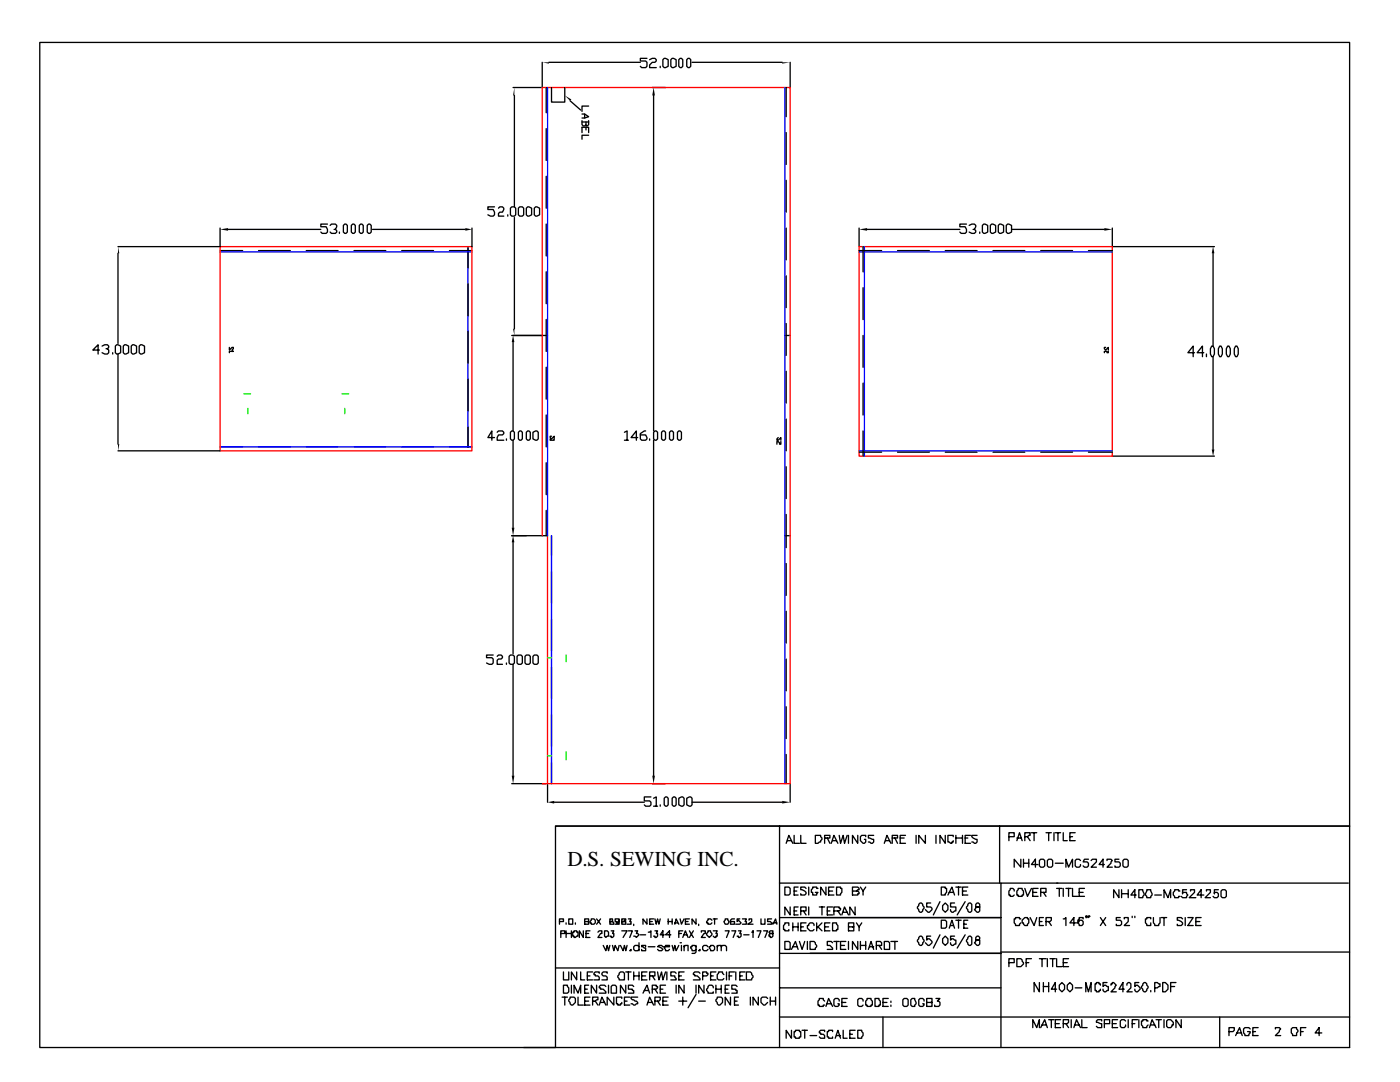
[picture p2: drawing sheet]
<svg xmlns="http://www.w3.org/2000/svg" width="279mm" height="216mm" viewBox="0 0 279 216" stroke-linecap="round" stroke-linejoin="round" font-family="sans-serif">
<defs><g id="words">
<text font-size="4.2" x="113.2" y="172.8">D.S. SEWING INC.</text>
</g></defs>
<g fill="none" stroke="#000" stroke-width=".26">
<path d="M7.9 8.5h261.4v156.3h-158.4v44.2h-103zM102.7 19v22.3M108.2 12.4v5.1h-5.8M109 17.5v5M109.5 12.4h18.3M110.1 17.5v2.9h2.6v-2.9M129.1 11.6h-1.3v.6h1.1l.2 .2v.8l-.2 .3h-.8l-.3-.3M129.6 11.9l.6-.3h.5l.3 .3v.3l-.3 .2h-.5l-.6 .6v.5h1.4M130.2 17.5h2.6M130.4 19v67M131.8 13.2v.3M132.6 11.6l.7 .3v1.3l-.5 .3h-.2l-.3-.3v-1.3z"/>
<path d="M134.1 11.6l.8 .3v1.3l-.5 .3h-.3l-.2-.3v-1.3zM135.7 11.6h.3l.3 .3v1.3l-.3 .3h-.3l-.2-.3v-1.3zM137.1 11.9l.2-.3h.3l.2 .3v1.3l-.2 .3h-.3l-.2-.3zM138.1 12.4h18M156.9 17.5v5.8M157.7 12.4v5.1M109 25.7v6.3M109 35.2v6.3M113.8 20.1l2.1 1.9M116.2 22.8h.5l.8 .5-.8 .2h-.5M116.2 24.1v.8l.2 .2h.3l.2-.2v-.6M116.2 26.5v-1.1h1.3v1.1"/>
<path d="M116.2 24.3h1.3M116.7 22.8v.7M116.9 25.4v.5M117.5 21.2h-1.3v1M117.5 24.1v.8l-.3 .2h-.3v-.2M117.5 27h-1.3v.8M156.9 26.5v6.3M156.9 36v6.3M23.5 50.5v18M43.9 50h4.5M43.9 45.5v3.7h-20.4M45.5 45.8h18.5"/>
<path d="M51.6 50h6.3M61.1 50h6.4M65.4 44.7h-1.4v.5h1.1l.3 .6v.5l-.3 .3h-.8l-.3-.3M65.9 45l.2-.3h.8l.3 .3v.2l-.3 .6h-.2M66.9 45.8l.3 .2v.3l-.3 .3h-.8l-.2-.3M67.7 46.3v.3M68.5 45l.3-.3h.3l.2 .3v1.3l-.2 .3h-.3l-.3-.3zM70.1 45l.3-.3h.2l.3 .3v1.3l-.3 .3h-.2l-.3-.3zM70.6 50h6.4M71.7 45l.3-.3h.2l.3 .3v1.3l-.3 .3h-.2l-.3-.3zM73.3 45l.3-.3h.2l.3 .3v1.3l-.3 .3h-.2l-.3-.3zM74.3 45.8h18.6"/>
<path d="M80.2 50h6.3M89.7 50h4.5M93.4 49.2v4.2M93.4 56.6v6.4M94.2 45.5v3.7M98.7 41.3h-1.3v.5h1l.3 .5v.6l-.3 .2h-.5l-.5-.2M99.5 41.5l.2-.2h.6l.2 .2-.2 .8h-.6l-.2 .3v.5h1M101.3 42.9v.2M101.9 41.5l.2-.2h.6l.2 .2v1.4l-.2 .2h-.6l-.2-.2zM102.7 43.4v22.2M103.5 41.5l.2-.2h.5l.3 .2v1.4l-.3 .2h-.5l-.2-.2zM105 41.5l.3-.2 .8 .2v1.4l-.5 .2h-.3l-.3-.2z"/>
<path d="M106.6 41.5l.3-.2 .8 .2v1.4l-.5 .2h-.3l-.3-.2zM109 44.7v6.4M109 54.2v6.4M156.9 45.5v6.4M156.9 55v6.4M171.4 50h4.5M171.4 45.5v3.7M172.2 49.2v5M172.2 57.4v6.4M173 45.8h18.6M179.1 50h6.4M188.6 50h6.4"/>
<path d="M192.9 44.7h-1.3v.5h1l.3 .6v.5l-.3 .3h-.8l-.2-.3M193.4 45l.5-.3h.6l.2 .3v.2l-.2 .6h-.3M194.5 45.8l.2 .2v.3l-.2 .3h-.6l-.5-.3M195.5 46.3v.3M196.1 45l.2-.3 .8 .3v1.3l-.5 .3h-.3l-.2-.3zM197.6 45l.3-.3 .8 .3v1.3l-.5 .3h-.3l-.3-.3zM198.2 50h6.3M199.2 45l.3-.3 .8 .3v1.3l-.5 .3h-.3l-.3-.3zM200.8 45l.3-.3 .8 .3v1.3l-.6 .3h-.2l-.3-.3zM201.9 45.8h18.5M207.7 50h6.3M217.2 50h4.8"/>
<path d="M222 45.5v3.7h20.4M242.1 50.5v18.6M19.8 69.8h-1.3l1.1-1v1.8M20.4 69.1l.5-.3h.5l.3 .3v.2l-.3 .3h-.2M21.4 69.6l.3 .2v.6l-.3 .2h-.5l-.5-.2M22.5 70.4v.2M23 69.1l.3-.3 .8 .3v1.3l-.6 .2h-.2l-.3-.2zM23.5 70.6v18M24.6 69.1l.3-.3 .8 .3v1.3l-.6 .2h-.2l-.3-.2zM26.2 69.1l.3-.3 .8 .3v1.3l-.6 .2h-.2l-.3-.2zM27.8 69.1l.2-.3 .8 .3v1.3l-.5 .2h-.3l-.2-.2zM45.8 69.3v.5l.5-.5h.3v.3l-.3 .2"/>
<path d="M46.3 70.1h.3h-.8v.3M93.4 66.1v6.4M93.4 75.7v6.3M102.1 66.9h7.2M102.4 68.3v17.7M109 63.8v6.3M109 73.3v6.3M156.6 66.9h1.1M156.9 64.6v6.3M156.9 74.1v6.3M172.2 66.9v6.4M172.2 76.5v6.3"/>
<path d="M220.7 69.3h-.3v.3l.3 .2 .5-.5v.5M221.2 70.1v.3h-.3v-.3h-.5v.3M238.4 70.4h-1.3l1-1.3v2.1M240.2 70.4h-1.3l1.1-1.3v2.1M240.8 70.6v.6M241.8 69.1h.3l.3 .5v1l-.3 .6h-.3l-.2-.6v-1zM242.1 71.2v18.5M243.4 69.1h.3l.2 .5v1l-.2 .6h-.3l-.2-.6v-1zM245 69.1h.3l.2 .5v1l-.2 .6h-.3l-.3-.6v-1zM246.6 69.1h.3l.2 .5v1l-.2 .6h-.3l-.3-.6v-1zM23.5 90h20.4M43.9 89.2h4.5"/>
<path d="M51.6 89.2h6.3M61.1 89.2h6.4M70.6 89.2h6.4M80.2 89.2h6.3M89.7 89.2h4.5M93.4 85.2v4M98.7 87.3h-1.3l.8-1.3v1.8M99.2 86.3l.3-.3h.8l.2 .3v.2l-.2 .3h-.8l-.3 .5v.5h1.3M101.1 87.6v.2M101.9 86.3l.2-.3h.3l.3 .3v1.3l-.3 .2h-.3l-.2-.2zM102.4 87.8v17.5M103.5 86.3l.2-.3h.3l.2 .3v1.3l-.2 .2h-.3l-.2-.2z"/>
<path d="M105.3 86h.3l.2 .3v1.3l-.2 .2h-.3l-.3-.2v-1.3zM106.4 86.3l.5-.3h.3l.2 .3v1.3l-.2 .2-.8-.2zM109 82.8v6.4M109 92.3v6.4M110.1 87h-.3v.3l.3 .3 .5-.6v.8h-.8v-.2M124.6 86.3l.5-.3v1.8M124.6 87.8h.8M127.3 87.3h-1.4l1.1-1.3v1.8M128.9 86h-.3l-.8 .5v1.1l.3 .2h.8l.2-.2-.2-.8h-1.1M129.6 87.6v.2M130.4 87.8v67M130.7 86h.3l.2 .3v1.3l-.2 .2h-.3l-.3-.2v-1.3z"/>
<path d="M132.3 86h.3l.2 .3v1.3l-.2 .2h-.3l-.3-.2v-1.3zM133.6 86.3l.3-.3h.2l.3 .3v1.3l-.3 .2h-.2l-.3-.2zM135.2 86.3l.3-.3h.2l.3 .3v1.3l-.3 .2h-.2l-.3-.2zM155.3 87.3l-.3 .3v.2h.3l.5-.5v.5M155.8 88.1v.5h-.2v-.2l-.3-.3h-.3v.5M156.9 83.6v6.4M156.9 93.1v6.4M171.4 90.2h4.5M172.2 86v5M179.1 90.2h6.4M188.6 90.2h6.4M198.2 90.2h6.3"/>
<path d="M207.7 90.2h6.3M217.2 90.2h4.8M222 91h20.4M102.1 106.9h7.2M102.4 108.2v22.2M109 101.9v5M110.1 106.9v4M110.1 114v6.4M156.6 106.9h1.1M156.9 102.7v6.6M156.9 112.4v6.4M98.4 130.7h-1.3v.5h1.1l.2 .3v.8l-.2 .3h-.6l-.5-.3"/>
<path d="M99.2 131l.3-.3h.5l.3 .3v.2l-.3 .3h-.5l-.3 .3v.8h1.1M101.1 132.3v.3M101.9 130.7h.5l.3 .3v1.3l-.3 .3h-.5l-.3-.3v-1.3zM102.4 132.6v22.2M103.5 130.7h.5l.2 .3v1.3l-.2 .3h-.5l-.3-.3v-1.3zM105 130.7h.6l.2 .3v1.3l-.2 .3h-.6l-.2-.3v-1.3zM106.4 131l.2-.3h.6l.2 .3v1.3l-.2 .3h-.6l-.2-.3zM110.1 123.6v6.3M110.1 133.1v6.3M156.9 122v6.3M156.9 131.5v6.3M102.1 156.4h6.9"/>
<path d="M109.3 156.4v3.7M110.1 142.6v6.4M110.1 152.1v4.3M129.9 159h-1.3v.8h1l.3 .3v.5l-.3 .3h-.7l-.3-.3M130.2 156.4h2.6M130.4 159.3l.6-.3v1.9M132.6 159.3l.2-.3h.3l.2 .3v1.3l-.2 .3h-.3l-.2-.3zM134.1 159.3l.3-.3h.3l.2 .3v1.3l-.2 .3h-.3l-.3-.3zM135.5 159.3l.5-.3h.3l.2 .3v1.3l-.2 .3-.8-.3zM137.1 159.3l.5-.3h.2l.3 .3v1.3l-.3 .3-.7-.3zM156.9 141v6.4M156.9 150.5v5.9"/>
<path d="M157.7 156.4v3.7M110.6 160.1h18M110.9 164.8h158.4v44.2h-164.8M130.4 160.9h.8M131.8 160.6v.3M138.1 160.1h18M155.6 176.2h44.2M155.6 164.8v44.2M156.6 177h.8l.3 .3v1l-.3 .3h-.8zM156.9 168.3l.5-1.6 .8 1.6M157.2 167.7h.8M158.5 166.7v1.6h1"/>
<path d="M158.5 177.8h.5M159.3 177h-.8v1.6h.8M159.8 166.7v1.6h1.1M160.9 177.3l-.3-.3h-.8v.5h.3l.8 .6v.2l-.3 .3h-.8v-.3M161.4 177v1.6M162.7 166.7h1.1v.3l.2 .2-.2 .8h-.3l-.3 .3h-.5zM163.2 177.3h-.2v-.3h-.8v.3l-.3 .2v.6h.3v.5h.8v-.3l.2-.2h-.5M164.6 167.2h1v-.5h-1v1.6M164.8 177v1.6l-1-1.6v1.6M165.1 167.2l.5 1.1M165.4 177.8h.8M165.9 168.3l.5-1.6 .8 1.6"/>
<path d="M166.2 167.7h.8M166.4 177h-1v1.6h1M167 177h.7v.3h.3v.8l-.3 .2v.3h-.7zM167.5 166.7l.2 1.6 .6-1.6 .2 1.6 .6-1.6M169.3 166.7v1.6M170.1 177.8h.8l.3-.3h.2v-.2l-.2-.3h-1.1v1.6h1.1v-.3h.2v-.2l-.2-.3h-.3M171.2 166.7v1.6l-1.1-1.6v1.6M171.7 177l.5 .8v.8M172.8 167v-.3h-.8l-.3 .3v.7l.5 .6h.3l.3-.3v-.5h-.3M172.8 177l-.6 .8M174.4 166.7h-1.1v.5l1.1 .3v.5l-.3 .3-.8-.3M176.5 168.3l.5-1.6 .8 1.6"/>
<path d="M176.7 167.7h.8M178.1 167.2h1v-.5h-1v1.6M178.6 167.2l.5 1.1M179.7 167.2h.7M180.7 166.7h-1v1.6h1M182.8 166.7v1.6M184.7 166.7v1.6l-1.3-1.6v1.6M186.8 166.7v1.6M187.6 179.9l-1.3 2.7M187.9 177h.7v.3h.3v.8l-.3 .2v.3h-.7zM188.6 166.7v1.6l-1-1.6v1.6M189.2 178.6l.8-1.6 .5 1.6"/>
<path d="M189.4 178.1h.8M190.2 167v-.3h-1v1.3l.8 .3v-.3h.2v-.3M190.8 167.2h1.3M190.8 177h1M190.8 166.7v1.6M191.3 177v1.6M192.1 177.8h.8M192.1 166.7v1.6M192.6 167.2h.5M192.6 179.9l-1.6 2.7M193.1 177h-1v1.6h1M193.7 166.7h-1.1v1.6h1.1"/>
<path d="M195 166.7h-1.1v.3l.3 .2 .8 .3v.5l-.3 .3-.8-.3M199.5 164.8v11.4M201.3 167h1.1v-.8h-1.1v1.5M202.4 177.8v-.3l-.3-.2h-.5v.2l-.3 .3v.8h.3v.3h.5l.3-.3M202.9 167.7l.6-1.5 .5 1.5M202.9 167.2h.8M203.2 177.3h.8v.2l.3 .3v.8h-.3v.3h-.8v-.3h-.3v-.8l.3-.3zM203.7 171.4v1.6l-1.3-1.6v1.6M204.3 171.4v1.6M204.3 172.2h1M204.5 167h.6l.2-.3h.3v-.5h-1.1v1.5M204.5 177.3l.6 1.6 .7-1.6"/>
<path d="M205.1 167l.5 .7M205.3 171.4v1.6M205.8 166.2h1.1M206.1 178.1h.8M206.4 166.2v1.5M207.2 177.3h-1.1v1.6h1.1M207.2 172.5h-1.4l.8-1.1v1.6M207.4 171.7a.66 .66 0 0 1 1.1 0v1.1l-.3 .2h-.5l-.3-.2zM207.7 178.1h1.1v-.8h-1.1v1.6M208.2 178.1l.6 .8M208.8 166.2h1M209 171.7a.66 .66 0 0 1 1.1 0v1.1l-.3 .2h-.5l-.3-.2z"/>
<path d="M209.3 166.2v1.5M210.3 166.2v1.5M210.6 166.2h1.1M210.6 172.2h1.6M210.9 177.3h1M210.9 176.2h58.2M211.1 176.2h-11.3v32.8M211.1 166.2v1.5M211.4 177.3v1.6M212.2 166.2v1.5h.8M212.2 177.3v1.6M212.7 173v-1.6l.6 1.6 .7-1.6v1.6"/>
<path d="M212.7 177.3h1.1M213.3 177.3v1.6M213.5 167h.5M214 177.3v1.6h1.1M214.6 166.2h-1.1v1.5h1.1M215.4 178.1h.8M215.6 171.7l-.2-.3h-.6l-.2 .3v1.1l.2 .2h.6l.2-.2v-.3M216.4 177.3h-1v1.6h1M217.2 171.4h-.8l-.2 .6h.8l.2 .2v.6l-.2 .2h-.6l-.2-.2M217.8 171.7l.2-.3h.8v.6l-1 1h1M220.4 172.5h-1.1l.8-1.1v1.6M220.9 171.7v-.3h.8l.3 .3-.3 .3v.2l-.8 .8h1.1"/>
<path d="M223.3 177.5v1.6l-1.1-1.6v1.6M223.3 171.4h-.8v.6h.8l.3 .2v.6l-.3 .2h-.8v-.2M223.8 177.5v1.6M223.8 178.3h1.4M224.1 171.7a.66 .66 0 0 1 1.1 0v1.1l-.3 .2h-.5l-.3-.2zM225.2 177.5v1.6M226.7 178.6h-1l.8-1.1v1.6M227.3 177.5h.8l.2 .8-.2 .8h-.8zM228.9 177.5h.8l.2 .8-.2 .8h-.8v-.2l-.3-.3zM230.5 178.6h1.3M232.3 179.1v-1.6l.8 1.6 .5-1.6v1.6M235.5 177.8h-.3v-.3h-.8v.3l-.2 .3v.5l.2 .3v.2h.8v-.2h.3"/>
<path d="M236.8 177.5h-.8v.8v-.2h.8v.2l.3 .3-.3 .3v.2h-.8l-.3-.2M237.6 177.8v-.3h.8v.6l-1.1 1h1.4M240.2 178.6h-1.3l.8-1.1v1.6M240.8 177.8v-.3h.8v.6l-1.1 1h1.1M243.2 177.5h-.8v.8v-.2h.5l.3 .2v.6l-.3 .2h-.5l-.3-.2M243.7 177.8a.66 .66 0 0 1 1 0v1.1l-.2 .2h-.6l-.2-.2zM110.9 193.1h44.7M111.7 183.9h.7v-.5h-.7v1M111.9 186.3h.8v-.6h-.8v1.4M112.2 199h1M112.4 196.6h.8v.2l.3 .3v.8l-.3 .3h-.8zM112.4 193.9v1.6h1.1v-1.6"/>
<path d="M112.7 199v1.6M113 184.1v.3M113 185.7v1.4M113 186.3h1M113.5 183.4h.8v1h-.8zM113.8 199h.8l.2 .2v.8l-.5 .6h-.3l-.2-.3v-.3l-.3-.2zM114 185.7v1.4M114 196.6v1.6M114.3 186h.3v-.3h.5v.3h.3v.8l-.8 .3v-.3h-.3zM114.6 198.2v-1.6l.8 1.6 .5-1.6v1.6M114.8 184.1v.3M115.1 193.9v1.6l-1.1-1.6v1.6"/>
<path d="M115.4 199v1.6h1M115.9 193.9v1.6h.8M116.4 185.7v1.4l-.8-1.4v1.4M116.7 183.9h.8v-.5h-.8v1h.8v-.5h-.3M116.7 199.8h.8M116.7 197.4h.5M116.9 186.3h.6M117.2 194.7h.5M117.5 196.6h-.8v1.6h.8M117.7 185.7h-.8v1.4h.8M117.7 199h-1v1.6h1M118 183.4h.5l.3 .2v.5l-.3 .3h-.5v-.3h-.3z"/>
<path d="M118.3 193.9h-1.1v1.6h1.1M118.3 199.8h.5l.3-.3h.2v-.5h-1v1.6M118.8 199.8l.5 .8M119.1 196.6v1.6l-1.1-1.6v1.6M119.1 183.4l.8 1M119.3 186l.3-.3h.5v.6h-.2l-.6 .8h.8M119.6 194.2v-.3h-.8l-.3 .3v.3h.3v.2h.5l.3 .3v.5h-1.1M119.9 183.4l-.8 1M120.4 188.6l.5 1.1 .3-1.1 .2 1.1 .3-1.1M120.7 185.7h.5l.2 .3v.8h-.2l-.3 .3-.2-.3zM120.9 196.8l-.2-.2h-.8l-.3 .2v.3h.3v.3h.5l.5 .5v.3h-1.3M121.2 194.2v-.3h-.8l-.3 .3v.3l.3 .2h.5l.3 .3v.5h-1.1"/>
<path d="M121.4 196.6v1.6M121.7 183.4v.5h.5l.3 .2v.3h-.8v-.5h.5v-.5zM122 196.8a.66 .66 0 0 1 1 0v1.4h-1zM122 185.7h.5l-.3 .6h.3v.5l-.3 .3h-.2v-.3h-.3M122.2 188.6l.3 1.1 .3-1.1 .5 1.1 .3-1.1M122.5 199v1.6l-1.3-1.6v1.6M123.6 183.6v.3h-.3v.2h-.3v-.2h-.2v-.5h.8v1h-.8M123.8 193.9h.6l.2 .3v1.3h-1v-.2l-.3-.3v-.3zM123.8 188.6l.6 1.1 .2-1.1 .3 1.1 .2-1.1M124.1 183.4v.5h.8v.5h-.8v-.5h.5v-.3h.3v-.2zM124.1 185.7h1l-.7 1.4M124.1 199.2v-.2h-1.1v1.3h.3v.3h.5v-.3h.3v-.3"/>
<path d="M124.6 199.8h.5M124.9 196.6v1.6l-1.1-1.6v1.6M124.9 193.9h1M125.4 183.4h.5l-.2 .5h.2v.5h-.8M125.4 185.7h.8l-.5 1.4M125.4 193.9v1.6M125.7 189.7l.2-.3v.3zM125.7 199h-1.1v1.6h1.1M126.5 196.8l-.3-.2h-.8v.8h.8v.2h.3v.6h-1.1M126.5 184.4v.3M126.5 193.9v1.6M126.5 194.7h1"/>
<path d="M126.7 185.7h.6l-.3 .6h.3l.2 .2-.5 .6-.3-.3h-.2M127.3 199h-1.4v.2l.3 .3h.3l.8 .5v.3h-.3l-.3 .3-.8-.3M127.5 188.9l-.2-.3h-.6l-.2 .3v.5l.2 .3h.6l.2-.3M127.5 188.1v1.6M127.5 193.9v1.6M127.8 186.5h1.1M128.1 194.7h.8M128.3 198.2l.8-1.6 .5 1.6M128.6 197.6h.8M128.9 188.9v-.3h-.8v.3l.8 .3v.5h-.8v-.3M129.1 183.4v1l-.8-1v1M129.1 193.9h-1v1.6h1"/>
<path d="M129.4 186h.2l.3-.3v1.4M129.4 188.9h1.3M129.6 194.7h1.1v-.8h-1.1v1.6M129.6 183.9h.6M130.2 197.4h.8l.2-.3v-.3h-.2v-.2h-.8v1.6M130.2 194.7l.5 .8M130.4 183.4h-.8v1h.8M130.7 183.4l.3 1 .2-1 .3 1 .3-1M130.7 185.7h.5l-.2 .6h.2v.5l-.2 .3h-.3v-.3h-.3M130.7 199.8h.8l.3-.3v-.5h-1.1v1.6M130.7 197.4l.5 .8M131.2 193.9l.3 1.6 .5-1.6 .3 1.6 .5-1.6"/>
<path d="M131.2 199.8l.6 .8M131.8 197.4h.5M132.3 188.9l-.3-.3h-.5l-.3 .3 .8 .3 .3 .2-.3 .3h-.5l-.3-.3M132.3 199.8h.8M132.6 188.9h1v-.3h-.8v.3h-.2l.2 .8h.5l.3-.3M132.6 186.5h-.8l.5-.8v1.4M132.8 196.6h-1v1.6h1M133.1 193.9v1.6M133.3 199h-1v1.6h1M133.3 183.9h.8M133.3 183.4v1M133.9 186.5h-1.1l.8-.8v1.4"/>
<path d="M134.1 188.6l.3 1.1 .3-1.1 .2 1.1 .6-1.1M134.1 183.4v1M134.7 184.4l.2-1 .6 1M134.7 184.1h.5M134.9 194.2l-.2-.3h-.8v.8h.8v.3l.2 .3v.2h-1M134.9 196.6v1.6M135.5 186.3h.5M135.5 194.7h.5M135.5 199.8h1.6M135.7 188.1h.3zM135.7 183.4l.3 1 .5-1M136 188.6v1.1"/>
<path d="M136.3 185.7h-.8v1.4M136.3 187.1l.5-1.4 .5 1.4M136.3 199v1.6M136.5 188.9l.3-.3h.5v1.1M136.5 193.9h-1v1.6h1M136.5 196.6v1.6l-1-1.6v1.6M136.5 188.6v1.1M136.5 186.5h.6M136.8 183.9h.5M137.6 183.4h-.8v1h.8M137.6 185.7l.8 1.4M138.4 185.7l-.8 1.4"/>
<path d="M138.9 188.6v1.4l-.3 .2h-.5M138.9 188.9l-.3-.3h-.5v.3h-.3l.3 .8h.5l.3-.3M138.9 183.4v1l-.8-1v1M138.9 198.4l-1.6 2.7M138.9 196.6v1.6M139.4 189.7l.3-.3v.3zM139.4 184.4v.3M139.4 199.8h1.4M139.7 194.2l-.3-.3h-.8l-.2 .3v.3h.2v.2h.6l.5 .6v.2h-1.3M140 186v-.3h.8v.6h-.3l-.5 .8h.8M140.2 194.7h.8l.3-.2v-.3h-.3v-.3h-.8v1.6M140.5 196.6v1.6l-1.1-1.6v1.6"/>
<path d="M141.3 185.7h.5v.3l.3 .3v.2l-.5 .6-.6-.6zM141.3 188.9l-.3-.3h-.5l-.3 .3v.5l.3 .3h.5l.3-.3M141.6 188.9h.2v-.3h.5l.3 .3v.5l-.3 .3h-.5zM141.8 194.7h.5M142.1 183.6l-.3-.2h-.5v.2l-.3 .3v.2h.3v.3h.5l.3-.3M142.3 185.7h.8l-.2 .6h.2v.5h-.2v.3h-.3l-.3-.3M142.3 197.1v-.3l-.2-.2h-.5l-.6 .8 .3 .8h1v-.3M142.3 183.4h.8M142.6 183.4v1M142.9 193.9h-1.1v1.6h1.1M142.9 197.4h1M142.9 196.6v1.6"/>
<path d="M143.1 199h.8l.3 .2v.8l-.5 .6h-.3l-.3-.3v-.3l-.2-.2zM143.1 188.9l.3-.3h.5v1.1M143.1 188.6v1.1M143.9 188.9l.3-.3h.5l.3 .3v.8M143.9 196.6v1.6M144.5 194.5l-.3-.3v-.3h-.8v.3l-.3 .3v.8l.3 .2h.8l.3-.2M144.7 183.4h.6v.2l.2 .3-.2 .5h-.6l-.2-.5 .2-.3zM144.7 185.7h.8l-.5 1.4M144.7 197.4h.6M145 193.9v1.6M145.5 196.6h-.8v1.6h.8M145.5 194.7h.5"/>
<path d="M145.8 199v1.6l-1.1-1.6v1.6M146 185.7h.8l-.5 1.4M146.6 183.4h-.6l-.2 .2v.8h.8v-.5h-.8v.2M146.6 193.9h-1.1v1.6M146.6 199.8h.5M146.8 193.9v1.6M147.1 196.8l-.3-.2h-.8v.8h.8v.2h.3v.6h-1.1M147.4 185.7h.5l-.3 .6h.3v.5l-.3 .3h-.2v-.3h-.3M147.4 199h-.8v1.6h.8M147.6 183.4h-.5v.5l.3-.3 .5 .5-.3 .3h-.8M147.6 194.7h.6M148.2 183.4h.8l-.3 .5h.3v.5h-.8"/>
<path d="M148.4 186.5h1.1M148.7 193.9h-1.1v1.6h1.1M149 193.9h.8l.2 .3v.3l.3 .2-.3 .8h-1zM149.5 183.6v-.2h.5v.5l-.8 .5h1.1M149.8 199v1.6M150 186h.3v-.3v1.4M151.1 185.7h.8l-.6 1.4M151.3 199v1.6l-1-1.6v1.6M151.9 183.4v1h.8v-1M152.4 185.7h.8l-.5 1.4M153.2 199.2l-.3-.2h-.8l-.2 .2v.8l.5 .6h.3l.5-.6M153.5 186l.2 .3h.6v.5l-.3 .3h-.3v-.3h-.2v-.3l.2-.2h.6v-.6h-.6z"/>
<path d="M153.7 199.8h1.1M153.7 199v1.6M154 183.4h-.8v.5h.5l.3 .2v.3h-.8M154.3 184.4l.5-1 .2 1M154.3 184.1h.7M154.8 199v1.6M155.6 197.1h44.2M155.6 183.1h44.2M155.6 190.2h44.2M156.6 187.9h.8l.3 .2v1.3h-1.1zM157.4 184.7v-.6h-.8v.3l-.2 .3v.8h.2v.2h.8v-.2M157.7 181v1.6l-1.1-1.6v1.6"/>
<path d="M158 189.4l.8-1.5 .5 1.5M158.2 188.9h.8M158.2 184.1v1.6M158.2 184.9h1.1M158.5 181.8h.5M159.3 181h-.8v1.6h.8M159.3 184.1v1.6M159.5 187.9l.6 1.5 .5-1.5M159.8 181.8h1.1v-.8h-1.1v1.6M159.8 184.9h.5M160.3 181.8l.6 .8M160.9 184.1h-1.1v1.6h1.1"/>
<path d="M161.1 187.9v1.5M161.4 181v1.6M161.7 187.9h.8l.2 .2v.3l.3 .2-.3 .8h-1zM162.5 184.7v-.3l-.3-.3h-.5l-.3 .3v.3h-.3v.5l.6 .5h.5l.3-.2M163 184.1v1.6M163.2 184.9l.8 .8M163.5 181h1.1M164 184.1l-1 1.1M164 181v1.6M164.6 199.8l-.3-.3v-.3h-.8v.3l-.3 .3v.8h.3v.2h.8v-.2h.3M164.6 184.9h.8M165.1 181.8h.5"/>
<path d="M165.6 184.1h-1v1.6h1M166.2 184.1h.8v.3l.2 .3v.8h-.2v.2h-.8zM166.2 188.1l-.3-.2h-.8v.7h.5l.6 .6v.2h-1.1M166.2 181h-1.1v1.6h1.1M166.4 181.8h1.1l.2-.3v-.3h-.2v-.2h-1.1v1.6M166.4 187.9h1.1M167 187.9v1.5M167.2 181.8l.5 .8M167.5 199.8v-.3l-.3-.3h-.5l-.3 .3v1.1l.3 .2h.5l.3-.2v-.3h-.3M167.7 188.6h.8M168 182.6l.5-1.6 .8 1.6M168.3 182h.8"/>
<path d="M168.8 187.9h-1.1v1.5h1.1M169.1 199.2h-1.1v1.6h1.1M169.3 184.9h1.1v-.8h-1.1v1.6h1.1v-.8h-.3M169.3 187.9v1.5M170.7 181v1.6l-1.1-1.6v1.6M170.9 184.1l.5 .8v.8M171.2 187.9v1.5l-1.1-1.5v1.5M171.7 188.6h1.1M171.7 187.9v1.5M172 184.1l-.6 .8M172.2 199.8v-.3l-.2-.3h-.6l-.2 .3v1.1l.2 .2h.6l.2-.2M172.8 187.9v1.5"/>
<path d="M173 199.2h.8v.3l.3 .3v.8h-.3v.2h-.8v-.2h-.2v-.8l.2-.3zM173.3 189.4l.5-1.5 .6 1.5M173.6 188.9h.8M174.6 199.2h.8v.3l.3 .3v.8h-.3v.2h-.8zM174.9 188.6h1v-.5l-.2-.2h-.8v1.5M175.4 188.6l.5 .8M176.5 187.9h.8l.2 .2v1.3h-1zM177.3 199.2h-1.1v1.6h1.1M177.8 199.8v.2zM177.8 187.9h1.3M178.6 187.9v1.5M180.2 199.5l.2-.3h.6l.2 .3v1.1l-.2 .2h-.6l-.2-.2z"/>
<path d="M181.8 199.5l.2-.3h.6l.2 .8-.2 .8h-.6l-.2-.2zM183.4 187.1l.2-.3h.3l.5 .8v.3l-.5 .7h-.3l-.2-.2v-.3l-.3-.2zM183.4 180.4l.2-.2h.3l.5 .8v.2l-.5 .8h-.3l-.2-.2v-.3l-.3-.3zM184.4 199.8v-.3l-.3-.3h-.5l-.2 .3v1.1l.2 .2h.5l.3-.2v-.3h-.3M185.7 186.8h-.8v.8l.3-.3h.3l.5 .6v.2l-.5 .5h-.3l-.5-.5M185.7 180.2h-.8v.8h.8l.3 .2v.3l-.5 .5h-.3l-.5-.5M186.8 199.2h.8l-.5 .6h.2l.3 .2v.6l-.3 .2h-.8v-.2M187.6 186.5l-1.3 2.7M187.9 183.6h.7l.3 .3v1l-.3 .3h-.7zM188.1 187.3l.5-.5 .6 .5v.8l-.6 .5-.5-.5zM188.1 180.7l.5-.5 .6 .5v.8l-.6 .5-.5-.5zM189.4 185.2l.6-1.6 .5 1.6"/>
<path d="M189.7 184.7h.5M190.5 186.8h-.8v.8l.3-.3 .8 .3v.8l-.8 .2-.3-.2v-.3M190.5 180.2h-.8v.8h1.1v.8l-.8 .2-.3-.2v-.3M190.8 183.6h1M191.3 183.6v1.6M192.4 184.4h.5M192.6 186.5l-1.6 2.7M193.1 187.1l.3-.3h.3l.2 .3v1.3l-.2 .2h-.3l-.3-.2v-.3l-.2-.2zM193.1 180.4l.3-.2h.3l.2 .2v1.4l-.2 .2h-.3l-.3-.2v-.3l-.2-.3zM193.1 183.6h-.7v1.6h.7M195 186.8l-.3 .3v.5h.8v.8l-.2 .2h-.3l-.5-.5 .2-.2v-.3h.6l.2-.3v-.2l-.2-.3zM195 180.2l-.3 .2v.6h.8v.8l-.2 .2h-.3l-.5-.5 .2-.3v-.2h.8v-.6l-.2-.2z"/>
<path d="M199.8 190h69.5M201.3 192.1h1.1v-.8h-1.1v1.6M202.9 191.3h.8l.6 .8v.3l-.6 .5h-.8zM203.7 183.4h-.2v-.3h-.8v.3h-.3v.7l.3 .3v.3h.8v-.3l.2-.3M204 183.6l.5-.5h.6v.3h.2v.7l-.2 .3v.3h-.6l-.2-.3v-.3h-.3zM204.8 192.1h.5M205.6 183.1l.8 1.6 .5-1.6M205.8 191.3h-1v1.6M207.4 196.1v1.8l-1-1.8v1.8M207.4 183.9h.6M207.4 191.3h1.4M208 191.3v1.6"/>
<path d="M208.2 183.1h-.8v1.6h.8M208.2 196.1v1.8M208.2 196.8h1.1M208.8 183.9h.7l.3-.3v-.5h-1v1.6M209 191.3v1.6M209.3 196.1v1.8M209.3 183.9l.5 .8M209.5 191.3h1.1M210.1 191.3v1.6M210.9 197.4h-1.1l.8-1.3v1.8M210.9 191.3v1.6h1M211.4 196.6l.5-.5 .6 .5v.8l-.6 .5-.5-.5z"/>
<path d="M212.2 183.4h.3l.2-.3v1.6M212.2 192.1h.8M213 196.6l.5-.5 .5 .5v.8l-.5 .5-.5-.5zM213.3 191.3h-1.1v1.6h1.1M214.6 197.1h1.3M214.8 184.1h-1.3l.8-1v1.6M216.2 183.4v-.3h-.8v.3l-.3 .2v.5l.3 .3v.3h.5l.3-.3v-.5l-.3-.3h-.5v.3l-.3 .2M216.7 197.9v-1.8l.5 1.8 .6-1.8v1.8M217 182.8h-.3h.3v.3h-.3M217.5 182.8h-.3h.3l-.3 .3M219.6 196.6v-.3h-.3v-.2h-.5v.2h-.3v1.3h.3v.3h.5v-.3h.3v-.2M219.6 183.1l1.1 1.6"/>
<path d="M220.7 183.1l-1.1 1.6M220.9 196.1h-.8v.7l.3-.2 .8 .2v.8l-.8 .3-.3-.3v-.2M221.7 196.6v-.3h.3v-.2h.2l.6 .5-.3 .2v.3l-.8 .8h1.1M223.6 183.1h-.8v.5h.8l.2 .3v.5l-.2 .3h-.8v-.3M224.4 197.4h-1.1l.8-1.3v1.8M224.4 183.4v-.3h.8v.8l-.8 .8h1M224.9 196.6v-.3l.3-.2h.2l.3 .2v.8l-.8 .8h1.1M226 182.8v.3M226.5 182.8v.3M227.3 196.1h-.8v.7l.2-.2h.3l.5 .5v.3l-.5 .5h-.3l-.2-.3v-.2M228.1 196.3l.2-.2h.3l.5 .7v.3l-.5 .8h-.3l-.2-.3v-.2l-.3-.3zM229.7 197.6v.3z"/>
<path d="M229.7 183.4v-.3h-.8v.3h-.3v.7l.3 .3v.3h.8v-.6M230.2 183.1v1l.3 .3v.3h.7v-.3l.3-.3v-1M230.5 197.1h.5l.2-.3h.3v-.5h-.3l-.2-.2h-.5v1.8M231.8 183.1h1M232 196.1h.6l.5 .5v.8l-.5 .5h-.6zM232.3 183.1v1.6M233.6 196.8h.8M234.7 196.1h-1.1v1.8M236 183.4l-.3-.3h-.8v.5h.3l.8 .5v.3l-.3 .3h-.8v-.3M236.5 183.1v1.6M237.1 183.1h1l-1 1.6h1M238.7 183.9h.7"/>
<path d="M239.7 183.1h-1v1.6h1M119.6 200.6l.5-1.6 .8 1.6M119.9 200h.8M129.1 200.6l.5-1.6 .8 1.6M129.4 200h.8M155.6 202.9h113.7M158 205.6v1.6l-1.1-1.6v1.6M158.5 205.8h.3v-.2h.7v.2h.3v1.1h-.3v.3h-.7v-.3h-.3zM160.1 205.6h1M160.6 205.6v1.6M161.7 206.6h1.3M164.6 205.8v-.2h-.8l-.3 .2v.3h.3v.3h.5l.3 .2v.6h-.8l-.3-.3"/>
<path d="M164.8 200.8l.6-1.6 .8 1.6M165.1 200.3h.8M166.2 205.8v-.2h-.8v.2h-.3v1.1h.3v.3h.8v-.3M166.7 207.2l.5-1.6 .5 1.6M167 206.6h.7M168 200h.8M168.3 205.6v1.6h.8M169.6 206.4h.5M170.7 205.6h-1.1v1.6h1.1M171.2 205.6h.8v.2l.2 .3v.5l-.2 .3v.3h-.8zM176.2 200h.8M176.2 202.9v6.1"/>
<path d="M177.8 200.6v.2M184.9 200h1.1v-.8h-1.1v1.6h1.1v-.8h-.3M206.1 205.1v-1.6l.8 1.6 .5-1.6v1.6M207.7 205.1l.8-1.6 .5 1.6M208 204.5h.8M209.3 203.5h1M209.8 203.5v1.6M210.6 204.3h.8M211.7 203.5h-1.1v1.6h1.1M212.2 204.3h.8l.3-.3v-.5h-1.1v1.6M212.7 204.3l.6 .8M213.8 203.5v1.6"/>
<path d="M214.3 205.1l.5-1.6 .8 1.6M214.6 204.5h.8M215.9 203.5v1.6h1.1M219.9 203.7v-.2h-.8l-.3 .2v.3l1.1 .3v.8h-.8l-.3-.3M220.4 204.3h1.1v-.8h-1.1v1.6M222 204.3h.8M223 203.5h-1v1.6h1M224.6 203.7l-.2-.2h-.6l-.2 .2v1.1l.2 .3h.6l.2-.3v-.3M225.2 203.5v1.6M226 204.3h.5M227 203.5h-1v1.6M227.3 203.5v1.6"/>
<path d="M229.1 203.7h-.2v-.2h-.8v.2h-.3v.8l.3 .3v.3h.8v-.3l.2-.3M229.4 205.1l.5-1.6 .8 1.6M229.7 204.5h.8M230.7 203.5h1.1M231.2 203.5v1.6M232.3 203.5v1.6M232.8 203.7l.3-.2h.5l.6 .5v.5h-.3v.3l-.3 .3h-.5l-.3-.3zM235.7 203.5v1.6l-1-1.6v1.6M243.4 202.9v6.1M245.3 205.8h.8l.2-.2v-.5h-1v1.5M246.6 206.6l.8-1.5 .5 1.5M246.9 206.1h.7"/>
<path d="M249.5 205.3l-.3-.2h-.8l-.2 .2v.8l.2 .3v.2h.8l.3-.8h-.5M250 205.8h.6M251.1 205.1h-1.1v1.5h1.1M254.5 205.3v-.2h.8l.3 .2-.3 .3v.2l-.8 .8h1.1M257.7 205.3l.3-.2h.8v.2l.2 .3v.2l-.2 .3v.5h-.8v-.2l-.3-.3zM259.6 205.8h.5M260.6 205.1h-1v1.5M263.8 206.1h-1.3l.8-1v1.5"/>
</g>
<path d="M109.3 17.5v89.4M156.6 17.5v138.9M43.9 50.3h50.3M93.4 49.2v40M171.4 50.3h50.6M172.5 49.2v41.8M43.9 89.2h50.3M171.4 90h50.6M110.1 106.9v49.5" fill="none" stroke="#00f" stroke-width=".26"/>
<path d="M43.9 49.2h50.3v40.8h-50.3zM171.4 49.2h50.6v41.8h-50.6zM108.2 106.9v-89.4h49.5v138.9h-49.5M109.3 106.9v49.5" fill="none" stroke="#f00" stroke-width=".26"/>
<g fill="#000">
<path d="M102.7 17.5v1.5h-.3zM108.2 12.4h1.3v.3zM112.7 19l1.3 .8-.2 .3zM130.4 17.5l.3 1.5h-.5zM156.1 12.4h1.6l-1.6 .3zM23.5 49.2l.3 1.3h-.3zM43.9 45.8l1.6-.3v.5zM92.9 45.5l1.3 .3-1.3 .2zM171.4 45.8l1.6-.3v.5zM220.4 45.5l1.6 .3-1.6 .2zM242.1 49.2l.3 1.3h-.6zM102.4 66.9l.3 1.4h-.6z"/>
<path d="M102.4 65.6h.3v1.3zM23.5 88.6h.3l-.3 1.4zM241.8 89.7h.6l-.3 1.3zM102.1 105.3h.6l-.3 1.6zM102.4 106.9l.3 1.3h-.6zM102.1 154.8h.6l-.3 1.6zM109.3 160.1l1.3-.3v.5zM130.2 154.8h.5l-.3 1.6zM156.1 159.8l1.6 .3-1.6 .2z"/>
</g>
<path d="M48.7 78.6h1.3M68.3 78.6h1.3M49.5 81.5v1M68.8 81.5v1M109.3 131.2h.8M113 130.7v1.3M109.3 150.8h.8M113 150v1.6" fill="none" stroke="#0f0" stroke-width=".26"/>
<use href="#words"/>
</svg>
